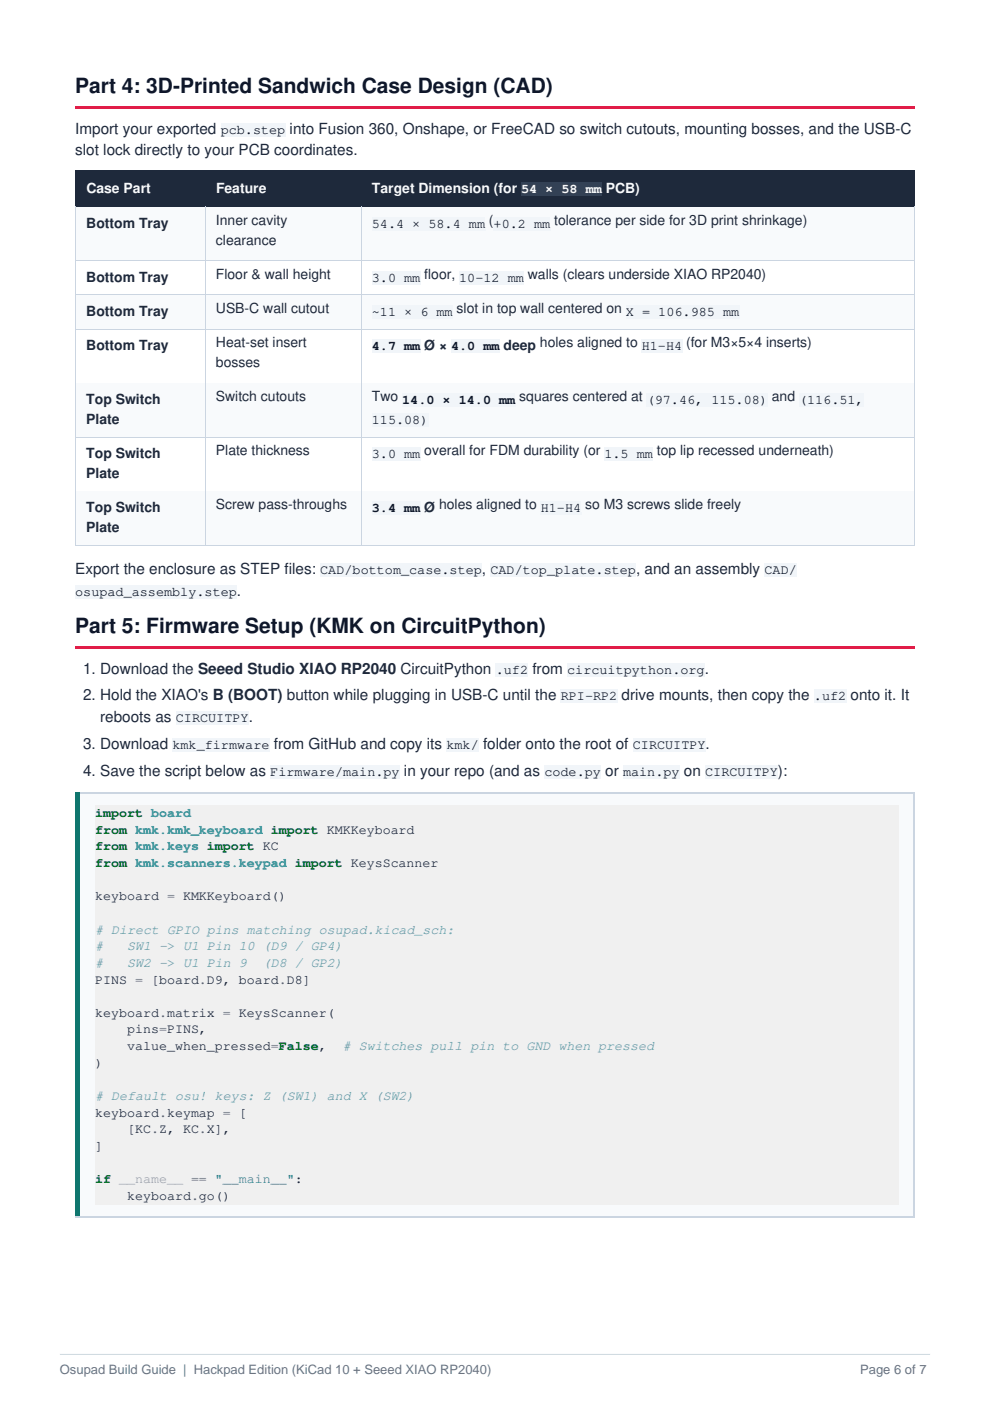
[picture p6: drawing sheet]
<svg xmlns="http://www.w3.org/2000/svg" width="210mm" height="297mm" viewBox="0 0 210 297" stroke-linecap="round" stroke-linejoin="round" font-family="sans-serif">
<defs><g id="words">
<g font-size="4.4" fill="#0f172a">
<text x="15.9" y="19.7">Part 4: 3D-Printed Sandwich Case Design (CAD)</text>
<text x="15.9" y="134.2">Part 5: Firmware Setup (KMK on CircuitPython)</text>
</g>
<g font-size="3.2" fill="#1e293b">
<text x="15.9" y="28.4">Import your exported</text>
<text x="61.4" y="28.4">into Fusion 360, Onshape, or FreeCAD so switch cutouts, mounting bosses, and the USB-C</text>
<text x="15.9" y="33">slot lock directly to your PCB coordinates.</text>
<text x="15.9" y="121.7">Export the enclosure as STEP f</text>
<text x="60.3" y="121.7">iles:</text>
<text x="102.2" y="121.7">,</text>
<text x="134.9" y="121.7">, and an assembly</text>
<text x="50.2" y="126.3">.</text>
<text x="17.6" y="142.8">1. Download the Seeed Studio XIAO RP2040 CircuitPython</text>
<text x="112.9" y="142.8">from</text>
<text x="149.4" y="142.8">.</text>
<text x="17.6" y="148.5">2. Hold the XIAO's B (BOOT) button while plugging in USB-C until the</text>
<text x="131.8" y="148.5">drive mounts, then copy the</text>
<text x="180.3" y="148.5">onto it. It</text>
<text x="21.2" y="153.1">reboots as</text>
<text x="52.7" y="153.1">.</text>
<text x="17.6" y="158.8">3. Download</text>
<text x="58" y="158.8">from GitHub and copy its</text>
<text x="102.4" y="158.8">folder onto the root of</text>
<text x="149.6" y="158.8">.</text>
<text x="17.6" y="164.4">4. Save the script below as</text>
<text x="85.6" y="164.4">in your repo (and as</text>
<text x="128.3" y="164.4">or</text>
<text x="145" y="164.4">on</text>
<text x="165" y="164.4">):</text>
</g>
<g font-size="3" fill="#f8fafc">
<text x="18.3" y="40.9">Case Part</text>
<text x="45.8" y="40.9">Feature</text>
<text x="78.9" y="40.9">Target Dimension (for</text>
<text x="128.4" y="40.9">PCB)</text>
</g>
<g font-size="3" fill="#1e293b">
<text x="45.8" y="47.7">Inner cavity</text>
<text x="103.7" y="47.7">(</text>
<text x="117.5" y="47.7">tolerance per side for 3D print shrinkage)</text>
<text x="18.3" y="48.3">Bottom Tray</text>
<text x="45.8" y="51.9">clearance</text>
<text x="18.3" y="59.8">Bottom Tray</text>
<text x="45.8" y="59.2">Floor &amp; wall height</text>
<text x="90" y="59.2">f</text>
<text x="90" y="59.2">loor,</text>
<text x="111.9" y="59.2">walls (clears underside XIAO RP2040)</text>
<text x="18.3" y="67">Bottom Tray</text>
<text x="45.8" y="66.4">USB-C wall cutout</text>
<text x="96.8" y="66.4">slot in top wall centered on</text>
<text x="18.3" y="74.3">Bottom Tray</text>
<text x="45.8" y="73.7">Heat-set insert</text>
<text x="45.8" y="77.9">bosses</text>
<text x="90" y="74.3">Ø ×</text>
<text x="106.8" y="74.3">deep holes aligned to</text>
<text x="145.5" y="73.7">(for M3×5×4 inserts)</text>
<text x="18.3" y="85.7">Top Switch</text>
<text x="18.3" y="89.9">Plate</text>
<text x="45.8" y="85.1">Switch cutouts</text>
<text x="78.8" y="85.1">Two</text>
<text x="110.1" y="85.1">squares centered at</text>
<text x="163.7" y="85.1">and</text>
<text x="18.3" y="97.2">Top Switch</text>
<text x="18.3" y="101.4">Plate</text>
<text x="45.8" y="96.6">Plate thickness</text>
<text x="90" y="96.6">overall for FDM durability (or</text>
<text x="139.3" y="96.6">top lip recessed underneath)</text>
<text x="18.3" y="108.6">Top Switch</text>
<text x="18.3" y="112.8">Plate</text>
<text x="45.8" y="108">Screw pass-throughs</text>
<text x="90" y="108.6">Ø</text>
<text x="93.1" y="108">holes aligned to</text>
<text x="124.1" y="108">so M3 screws slide freely</text>
</g>
<g font-size="2.9" fill="#0f172a">
<text x="46.8" y="28.4">pcb.step</text>
<text x="78.8" y="48.3">54.4 × 58.4 mm</text>
<text x="104.7" y="48.3">+0.2 mm</text>
<text x="78.8" y="59.8">3.0 mm</text>
<text x="97.4" y="59.8">10–12 mm</text>
<text x="78.8" y="67">~11 × 6 mm</text>
<text x="132.7" y="67">X = 106.985 mm</text>
<text x="78.8" y="74.3">4.7 mm</text>
<text x="95.6" y="74.3">4.0 mm</text>
<text x="136.1" y="74.3">H1–H4</text>
<text x="78.8" y="89.8">115.08)</text>
<text x="85.3" y="85.7">14.0 × 14.0 mm</text>
<text x="137.1" y="85.7">(97.46, 115.08)</text>
<text x="169.4" y="85.7">(116.51,</text>
<text x="78.8" y="97.2">3.0 mm</text>
<text x="128.2" y="97.2">1.5 mm</text>
<text x="78.8" y="108.6">3.4 mm</text>
<text x="114.7" y="108.6">H1–H4</text>
<text x="67.9" y="121.7">CAD/bottom_case.step</text>
<text x="104" y="121.7">CAD/top_plate.step</text>
<text x="162.1" y="121.7">CAD/</text>
<text x="15.9" y="126.3">osupad_assembly.step</text>
<text x="105.1" y="142.8">.uf2</text>
<text x="120.3" y="142.8">circuitpython.org</text>
<text x="118.9" y="148.5">RPI-RP2</text>
<text x="172.6" y="148.5">.uf2</text>
<text x="37.3" y="153.1">CIRCUITPY</text>
<text x="36.6" y="158.8">kmk_firmware</text>
<text x="94.7" y="158.8">kmk/</text>
<text x="134.2" y="158.8">CIRCUITPY</text>
<text x="57.3" y="164.4">Firmware/main.py</text>
<text x="115.4" y="164.4">code.py</text>
<text x="132.1" y="164.4">main.py</text>
<text x="149.5" y="164.4">CIRCUITPY</text>
</g>
<text font-size="2.9" fill="#f8fafc" x="110.5" y="40.9">54 × 58 mm</text>
<g font-size="2.8" fill="#007020">
<text x="20.2" y="173.3">import board</text>
<text x="20.2" y="176.8">from kmk.kmk_keyboard import KMKKeyboard</text>
<text x="20.2" y="180.3">from kmk.keys import KC</text>
<text x="20.2" y="183.8">from kmk.scanners.keypad import KeysScanner</text>
<text x="20.2" y="250.9">if __name__ == &quot;__main__&quot;:</text>
</g>
<g font-size="2.8" fill="#1e293b">
<text x="20.2" y="190.9">keyboard = KMKKeyboard()</text>
<text x="20.2" y="208.5">PINS = [board.D9, board.D8]</text>
<text x="20.2" y="215.6">keyboard.matrix = KeysScanner(</text>
<text x="27" y="219.1">pins=PINS,</text>
<text x="20.2" y="226.2">)</text>
<text x="27" y="222.6">value_when_pressed=False,</text>
<text x="20.2" y="236.8">keyboard.keymap = [</text>
<text x="20.2" y="243.8">]</text>
<text x="27" y="240.3">[KC.Z, KC.X],</text>
<text x="27" y="254.4">keyboard.go()</text>
</g>
<g font-size="2.8" fill="#60a0b0">
<text x="20.2" y="198"># Direct GPIO pins matching osupad.kicad_sch:</text>
<text x="20.2" y="201.5">#</text>
<text x="27" y="201.5">SW1 -&gt; U1 Pin 10 (D9 / GP4)</text>
<text x="20.2" y="205">#</text>
<text x="27" y="205">SW2 -&gt; U1 Pin 9</text>
<text x="55.7" y="205">(D8 / GP2)</text>
<text x="72.7" y="222.6"># Switches pull pin to GND when pressed</text>
<text x="20.2" y="233.2"># Default osu! keys: Z (SW1) and X (SW2)</text>
</g>
<g font-size="2.8" fill="#63738c">
<text x="12.7" y="291.4">Osupad Build Guide | Hackpad Edition (KiCad 10 + Seeed XIAO RP2040)</text>
<text x="182.4" y="291.4">Page 6 of 7</text>
</g>
</g></defs>
<path d="M15.9 22.4h178.1v.6h-178.1z" fill="#e11d48"/>
<path d="M46.8 26.1h13.7v2.8h-13.7z" fill="#f1f5f9"/>
<path d="M16.2 36.3h27.2v7.4h-27.2z" fill="#1e293b"/>
<path d="M15.9 36.2h27.8M16.1 36.1v7.8M43.6 36.1v7.8" fill="none" stroke="#1e293b" stroke-width=".25"/>
<g fill="#1e293b">
<path d="M18.3 38.5h7.1v3h-7.1z"/>
<path d="M25.4 38.5h.8v3h-.8z"/>
<path d="M26.2 38.5h5.8v3h-5.8z"/>
</g>
<path d="M15.9 43.8h27.8" fill="none" stroke="#1e293b" stroke-width=".25"/>
<path d="M43.7 36.3h32.8v7.4h-32.8z" fill="#1e293b"/>
<path d="M43.4 36.2h33.3M76.6 36.1v7.8" fill="none" stroke="#1e293b" stroke-width=".25"/>
<path d="M45.8 38.5h10.7v3h-10.7z" fill="#1e293b"/>
<path d="M43.4 43.8h33.3" fill="none" stroke="#1e293b" stroke-width=".25"/>
<path d="M76.7 36.3h117v7.4h-117z" fill="#1e293b"/>
<path d="M76.5 36.2h117.5M193.8 36.1v7.8" fill="none" stroke="#1e293b" stroke-width=".25"/>
<g fill="#1e293b">
<path d="M78.9 38.5h9v3h-9z"/>
<path d="M87.9 38.5h.8v3h-.8z"/>
<path d="M88.7 38.5h15.2v3h-15.2z"/>
<path d="M103.9 38.5h.8v3h-.8z"/>
<path d="M104.7 38.5h5v3h-5z"/>
<path d="M109.7 38.5h.8v3h-.8z"/>
</g>
<g fill="#334155">
<path d="M110.5 38.6h3.4v2.9h-3.4z"/>
<path d="M113.9 38.6h1.7v2.9h-1.7z"/>
<path d="M115.6 38.6h1.7v2.9h-1.7z"/>
<path d="M117.3 38.6h1.7v2.9h-1.7z"/>
<path d="M119 38.6h3.5v2.9h-3.5z"/>
<path d="M122.5 38.6h1.7v2.9h-1.7z"/>
<path d="M124.2 38.6h3.4v2.9h-3.4z"/>
</g>
<g fill="#1e293b">
<path d="M127.6 38.5h.8v3h-.8z"/>
<path d="M128.4 38.5h7.3v3h-7.3z"/>
</g>
<path d="M76.5 43.8h117.5" fill="none" stroke="#1e293b" stroke-width=".25"/>
<path d="M16.2 43.9h27.3v11.3h-27.3z" fill="#f8fafc"/>
<path d="M16 55.3h27.7M16.1 43.7v11.7M43.6 43.7v11.7" fill="none" stroke="#cbd5e1" stroke-width=".21"/>
<path d="M43.7 43.9h32.8v11.3h-32.8z" fill="#f8fafc"/>
<path d="M76.6 43.7v11.7" fill="none" stroke="#cbd5e1" stroke-width=".21"/>
<g fill="#f8fafc">
<path d="M45.8 45.3h6.7v3h-6.7z"/>
<path d="M52.5 45.3h.9v3h-.9z"/>
<path d="M53.4 45.3h7.5v3h-7.5z"/>
<path d="M45.8 49.6h12.8v2.9h-12.8z"/>
</g>
<path d="M43.5 55.3h33.2" fill="none" stroke="#cbd5e1" stroke-width=".21"/>
<path d="M76.7 43.9h117v11.3h-117z" fill="#f8fafc"/>
<path d="M193.8 43.7v11.7" fill="none" stroke="#cbd5e1" stroke-width=".21"/>
<g fill="#f1f5f9">
<path d="M78.8 46.1h6.9v2.8h-6.9z"/>
<path d="M85.7 46.1h1.7v2.8h-1.7z"/>
<path d="M87.4 46.1h1.7v2.8h-1.7z"/>
<path d="M89.1 46.1h1.7v2.8h-1.7z"/>
<path d="M90.8 46.1h6.9v2.8h-6.9z"/>
<path d="M97.7 46.1h1.7v2.8h-1.7z"/>
<path d="M99.4 46.1h3.4v2.8h-3.4z"/>
</g>
<g fill="#f8fafc">
<path d="M102.8 45.3h.9v3h-.9z"/>
<path d="M103.7 45.3h1v3h-1z"/>
</g>
<g fill="#f1f5f9">
<path d="M104.7 46.1h6.8v2.8h-6.8z"/>
<path d="M111.5 46.1h1.7v2.8h-1.7z"/>
<path d="M113.2 46.1h3.5v2.8h-3.5z"/>
</g>
<g fill="#f8fafc">
<path d="M116.7 45.3h.8v3h-.8z"/>
<path d="M117.5 45.3h12.2v3h-12.2z"/>
<path d="M129.7 45.3h.8v3h-.8z"/>
<path d="M130.5 45.3h4.3v3h-4.3z"/>
<path d="M134.8 45.3h.8v3h-.8z"/>
<path d="M135.6 45.3h5.4v3h-5.4z"/>
<path d="M141 45.3h.9v3h-.9z"/>
<path d="M141.9 45.3h3.4v3h-3.4z"/>
<path d="M145.3 45.3h.8v3h-.8z"/>
<path d="M146.1 45.3h3.8v3h-3.8z"/>
<path d="M149.9 45.3h.9v3h-.9z"/>
<path d="M150.8 45.3h5.7v3h-5.7z"/>
<path d="M156.5 45.3h.8v3h-.8z"/>
<path d="M157.3 45.3h13.9v3h-13.9z"/>
</g>
<path d="M16.1 55.2v7.4M43.6 55.2v7.4M76.5 55.3h117.4M76.6 55.2v7.4M193.8 55.2v7.4M16 62.5h60.7" fill="none" stroke="#cbd5e1" stroke-width=".21"/>
<g fill="#f1f5f9">
<path d="M78.8 57.5h5.2v2.9h-5.2z"/>
<path d="M84 57.5h1.7v2.9h-1.7z"/>
<path d="M85.7 57.5h3.4v2.9h-3.4z"/>
<path d="M97.4 57.5h5.1v2.9h-5.1z"/>
<path d="M102.5 57.5h3.4v2.9h-3.4z"/>
<path d="M105.9 57.5h1.8v2.9h-1.8z"/>
<path d="M107.7 57.5h3.4v2.9h-3.4z"/>
</g>
<path d="M76.5 62.5h117.4" fill="none" stroke="#cbd5e1" stroke-width=".21"/>
<path d="M16.2 62.6h27.3v7.1h-27.3z" fill="#f8fafc"/>
<path d="M16 69.8h27.7M16.1 62.4v7.5M43.6 62.4v7.5" fill="none" stroke="#cbd5e1" stroke-width=".21"/>
<path d="M43.7 62.6h32.8v7.1h-32.8z" fill="#f8fafc"/>
<path d="M76.6 62.4v7.5" fill="none" stroke="#cbd5e1" stroke-width=".21"/>
<g fill="#f8fafc">
<path d="M45.8 64h7.1v3h-7.1z"/>
<path d="M52.9 64h2.1v3h-2.1z"/>
<path d="M55 64h.8v3h-.8z"/>
<path d="M55.8 64h5.1v3h-5.1z"/>
<path d="M60.9 64h.8v3h-.8z"/>
<path d="M61.7 64h8.1v3h-8.1z"/>
</g>
<path d="M43.5 69.8h33.2" fill="none" stroke="#cbd5e1" stroke-width=".21"/>
<path d="M76.7 62.6h117v7.1h-117z" fill="#f8fafc"/>
<path d="M193.8 62.4v7.5" fill="none" stroke="#cbd5e1" stroke-width=".21"/>
<g fill="#f1f5f9">
<path d="M78.8 64.7h5.2v2.9h-5.2z"/>
<path d="M84 64.7h1.7v2.9h-1.7z"/>
<path d="M85.7 64.7h1.7v2.9h-1.7z"/>
<path d="M87.4 64.7h1.7v2.9h-1.7z"/>
<path d="M89.1 64.7h1.7v2.9h-1.7z"/>
<path d="M90.8 64.7h1.8v2.9h-1.8z"/>
<path d="M92.6 64.7h3.4v2.9h-3.4z"/>
</g>
<g fill="#f8fafc">
<path d="M96 64h.8v3h-.8z"/>
<path d="M96.8 64h4.6v3h-4.6z"/>
<path d="M101.4 64h.9v3h-.9z"/>
<path d="M102.3 64h2.3v3h-2.3z"/>
<path d="M104.6 64h.8v3h-.8z"/>
<path d="M105.4 64h4.1v3h-4.1z"/>
<path d="M109.5 64h.8v3h-.8z"/>
<path d="M110.3 64h5.1v3h-5.1z"/>
<path d="M115.4 64h.8v3h-.8z"/>
<path d="M116.2 64h11.6v3h-11.6z"/>
<path d="M127.8 64h.8v3h-.8z"/>
<path d="M128.6 64h3.3v3h-3.3z"/>
<path d="M131.9 64h.8v3h-.8z"/>
</g>
<g fill="#f1f5f9">
<path d="M132.7 64.7h1.7v2.9h-1.7z"/>
<path d="M134.4 64.7h1.8v2.9h-1.8z"/>
<path d="M136.2 64.7h1.7v2.9h-1.7z"/>
<path d="M137.9 64.7h1.7v2.9h-1.7z"/>
<path d="M139.6 64.7h12v2.9h-12z"/>
<path d="M151.6 64.7h1.7v2.9h-1.7z"/>
<path d="M153.3 64.7h3.4v2.9h-3.4z"/>
</g>
<path d="M16.1 69.7v11.6M43.6 69.7v11.6M76.5 69.8h117.4M76.6 69.7v11.6M193.8 69.7v11.6M16 81.2h60.7" fill="none" stroke="#cbd5e1" stroke-width=".21"/>
<g fill="#f1f5f9">
<path d="M78.8 72h5.2v2.8h-5.2z"/>
<path d="M84 72h1.7v2.8h-1.7z"/>
<path d="M85.7 72h3.4v2.8h-3.4z"/>
<path d="M95.6 72h5.2v2.8h-5.2z"/>
<path d="M100.8 72h1.7v2.8h-1.7z"/>
<path d="M102.5 72h3.4v2.8h-3.4z"/>
<path d="M136.1 72h5.1v2.8h-5.1z"/>
<path d="M141.2 72h3.4v2.8h-3.4z"/>
</g>
<path d="M76.5 81.2h117.4" fill="none" stroke="#cbd5e1" stroke-width=".21"/>
<path d="M16.2 81.3h27.3v11.3h-27.3z" fill="#f8fafc"/>
<path d="M16 92.7h27.7M16.1 81.1v11.7M43.6 81.1v11.7" fill="none" stroke="#cbd5e1" stroke-width=".21"/>
<path d="M43.7 81.3h32.8v11.3h-32.8z" fill="#f8fafc"/>
<path d="M76.6 81.1v11.7" fill="none" stroke="#cbd5e1" stroke-width=".21"/>
<g fill="#f8fafc">
<path d="M45.8 82.7h8.7v3h-8.7z"/>
<path d="M54.5 82.7h.8v3h-.8z"/>
<path d="M55.3 82.7h9.6v3h-9.6z"/>
</g>
<path d="M43.5 92.7h33.2" fill="none" stroke="#cbd5e1" stroke-width=".21"/>
<path d="M76.7 81.3h117v11.3h-117z" fill="#f8fafc"/>
<path d="M193.8 81.1v11.7" fill="none" stroke="#cbd5e1" stroke-width=".21"/>
<g fill="#f8fafc">
<path d="M78.8 82.7h5.6v3h-5.6z"/>
<path d="M84.4 82.7h.9v3h-.9z"/>
</g>
<g fill="#f1f5f9">
<path d="M85.3 83.4h6.8v2.9h-6.8z"/>
<path d="M92.1 83.4h1.7v2.9h-1.7z"/>
<path d="M93.8 83.4h1.8v2.9h-1.8z"/>
<path d="M95.6 83.4h1.7v2.9h-1.7z"/>
<path d="M97.3 83.4h6.8v2.9h-6.8z"/>
<path d="M104.1 83.4h1.7v2.9h-1.7z"/>
<path d="M105.8 83.4h3.5v2.9h-3.5z"/>
</g>
<g fill="#f8fafc">
<path d="M109.3 82.7h.8v3h-.8z"/>
<path d="M110.1 82.7h10.5v3h-10.5z"/>
<path d="M120.6 82.7h.9v3h-.9z"/>
<path d="M121.5 82.7h11.5v3h-11.5z"/>
<path d="M133 82.7h.8v3h-.8z"/>
<path d="M133.8 82.7h2.5v3h-2.5z"/>
<path d="M136.3 82.7h.8v3h-.8z"/>
</g>
<g fill="#f1f5f9">
<path d="M137.1 83.4h12v2.9h-12z"/>
<path d="M149.1 83.4h1.7v2.9h-1.7z"/>
<path d="M150.8 83.4h12v2.9h-12z"/>
</g>
<g fill="#f8fafc">
<path d="M162.8 82.7h.9v3h-.9z"/>
<path d="M163.7 82.7h4.9v3h-4.9z"/>
<path d="M168.6 82.7h.8v3h-.8z"/>
</g>
<g fill="#f1f5f9">
<path d="M169.4 83.4h13.7v2.9h-13.7z"/>
<path d="M78.8 87.5h12v2.9h-12z"/>
</g>
<path d="M16.1 92.6v11.6M43.6 92.6v11.6M76.5 92.7h117.4M76.6 92.6v11.6M193.8 92.6v11.6M16 104.1h60.7" fill="none" stroke="#cbd5e1" stroke-width=".21"/>
<g fill="#f1f5f9">
<path d="M78.8 94.9h5.2v2.8h-5.2z"/>
<path d="M84 94.9h1.7v2.8h-1.7z"/>
<path d="M85.7 94.9h3.4v2.8h-3.4z"/>
<path d="M128.2 94.9h5.1v2.8h-5.1z"/>
<path d="M133.3 94.9h1.7v2.8h-1.7z"/>
<path d="M135 94.9h3.4v2.8h-3.4z"/>
</g>
<path d="M76.5 104.1h117.4" fill="none" stroke="#cbd5e1" stroke-width=".21"/>
<path d="M16.2 104.2h27.3v11.3h-27.3z" fill="#f8fafc"/>
<path d="M16 115.6h27.7M16.1 104v11.7M43.6 104v11.7" fill="none" stroke="#cbd5e1" stroke-width=".21"/>
<path d="M43.7 104.2h32.8v11.3h-32.8z" fill="#f8fafc"/>
<path d="M76.6 104v11.7" fill="none" stroke="#cbd5e1" stroke-width=".21"/>
<g fill="#f8fafc">
<path d="M45.8 105.6h8.2v3h-8.2z"/>
<path d="M54 105.6h.8v3h-.8z"/>
<path d="M54.8 105.6h7.3v3h-7.3z"/>
<path d="M62.1 105.6h11.5v3h-11.5z"/>
</g>
<path d="M43.5 115.6h33.2" fill="none" stroke="#cbd5e1" stroke-width=".21"/>
<path d="M76.7 104.2h117v11.3h-117z" fill="#f8fafc"/>
<path d="M193.8 104v11.7" fill="none" stroke="#cbd5e1" stroke-width=".21"/>
<g fill="#f1f5f9">
<path d="M78.8 106.3h5.2v2.9h-5.2z"/>
<path d="M84 106.3h1.7v2.9h-1.7z"/>
<path d="M85.7 106.3h3.4v2.9h-3.4z"/>
</g>
<g fill="#f8fafc">
<path d="M92.3 105.6h.8v3h-.8z"/>
<path d="M93.1 105.6h7.1v3h-7.1z"/>
<path d="M100.2 105.6h.8v3h-.8z"/>
<path d="M101 105.6h9.5v3h-9.5z"/>
<path d="M110.5 105.6h.9v3h-.9z"/>
<path d="M111.4 105.6h2.4v3h-2.4z"/>
<path d="M113.8 105.6h.9v3h-.9z"/>
</g>
<g fill="#f1f5f9">
<path d="M114.7 106.3h5.1v2.9h-5.1z"/>
<path d="M119.8 106.3h3.4v2.9h-3.4z"/>
</g>
<g fill="#f8fafc">
<path d="M123.2 105.6h.9v3h-.9z"/>
<path d="M124.1 105.6h3.1v3h-3.1z"/>
<path d="M127.2 105.6h.8v3h-.8z"/>
<path d="M128 105.6h4.1v3h-4.1z"/>
<path d="M132.1 105.6h.9v3h-.9z"/>
<path d="M133 105.6h9.2v3h-9.2z"/>
<path d="M142.2 105.6h.8v3h-.8z"/>
<path d="M143 105.6h6.1v3h-6.1z"/>
<path d="M149.1 105.6h.8v3h-.8z"/>
<path d="M149.9 105.6h7.3v3h-7.3z"/>
</g>
<path d="M76.5 115.6h117.4" fill="none" stroke="#cbd5e1" stroke-width=".21"/>
<g fill="#f1f5f9">
<path d="M67.9 119.4h6.9v2.8h-6.9z"/>
<path d="M74.8 119.4h27.4v2.8h-27.4z"/>
<path d="M104 119.4h6.8v2.8h-6.8z"/>
<path d="M110.8 119.4h24.1v2.8h-24.1z"/>
<path d="M162.1 119.4h6.9v2.8h-6.9z"/>
<path d="M15.9 124h34.3v2.8h-34.3z"/>
</g>
<path d="M15.9 136.9h178.1v.5h-178.1z" fill="#e11d48"/>
<g fill="#f1f5f9">
<path d="M105.1 140.6h6.9v2.8h-6.9z"/>
<path d="M120.3 140.6h29.1v2.8h-29.1z"/>
<path d="M118.9 146.2h6.9v2.9h-6.9z"/>
<path d="M125.8 146.2h5.1v2.9h-5.1z"/>
<path d="M172.6 146.2h6.8v2.9h-6.8z"/>
<path d="M37.3 150.8h15.4v2.9h-15.4z"/>
<path d="M36.6 156.5h20.5v2.9h-20.5z"/>
<path d="M94.7 156.5h6.8v2.9h-6.8z"/>
<path d="M134.2 156.5h15.4v2.9h-15.4z"/>
<path d="M57.3 162.2h15.4v2.8h-15.4z"/>
<path d="M72.7 162.2h12v2.8h-12z"/>
<path d="M115.4 162.2h12v2.8h-12z"/>
<path d="M132.1 162.2h12v2.8h-12z"/>
<path d="M149.5 162.2h15.5v2.8h-15.5z"/>
</g>
<path d="M17 168.2h176.7v89.6h-176.7z" fill="#f8fafc"/>
<path d="M15.9 168h178.1M193.8 167.9v90.2" fill="none" stroke="#cbd5e1" stroke-width=".28"/>
<path d="M15.9 167.9h1.1v90.2h-1.1z" fill="#0f766e"/>
<path d="M20.2 170.6h170.3v84.7h-170.3z" fill="#f0f0f0"/>
<path d="M15.9 257.9h178.1" fill="none" stroke="#cbd5e1" stroke-width=".28"/>
<path d="M12.7 287.2h184.5" fill="none" stroke="#ccd6e0" stroke-width=".21"/>
<use href="#words"/>
</svg>
